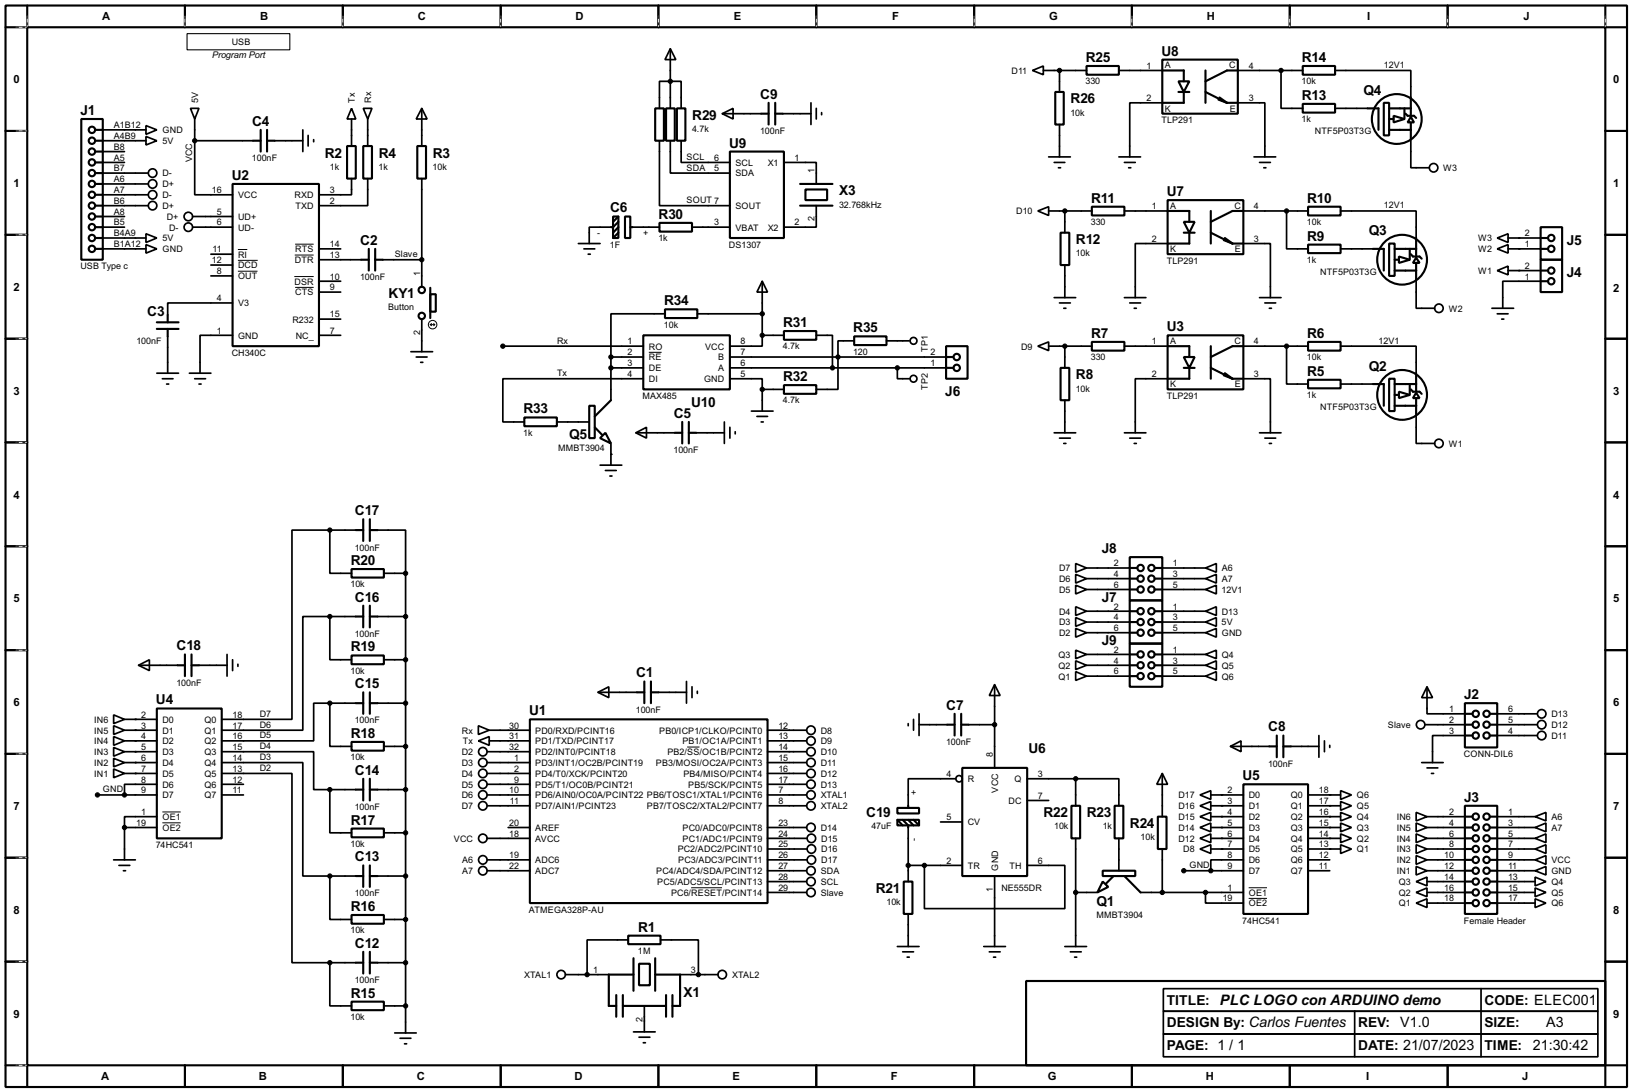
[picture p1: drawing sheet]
<svg xmlns="http://www.w3.org/2000/svg" width="383mm" height="256mm" viewBox="0 0 383 256" stroke-linecap="round" stroke-linejoin="round" font-family="sans-serif">
<defs><g id="words">
<text font-size="3.8" x="363.3" y="241.3">A3</text>
<g font-size="3.6">
<text x="255.1" y="14.5">R25</text>
<text x="272.9" y="13.1">U8</text>
<text x="305.9" y="14.5">R14</text>
<text x="178.7" y="23.2">C9</text>
<text x="305.9" y="23.4">R13</text>
<text x="320.4" y="22.3">Q4</text>
<text x="18.9" y="27">J1</text>
<text x="59.3" y="29.6">C4</text>
<text x="162.7" y="28.2">R29</text>
<text x="251.6" y="24.3">R26</text>
<text x="171.3" y="34.6">U9</text>
<text x="76.3" y="37">R2</text>
<text x="89" y="37">R4</text>
<text x="101.7" y="37">R3</text>
<text x="54.5" y="42.3">U2</text>
<text x="197.2" y="45.9">X3</text>
<text x="256.4" y="47.6">R11</text>
<text x="274.2" y="46.1">U7</text>
<text x="307.2" y="47.6">R10</text>
<text x="143.4" y="49.9">C6</text>
<text x="154.8" y="51.4">R30</text>
<text x="84.7" y="57.5">C2</text>
<text x="252.8" y="57.4">R12</text>
<text x="307.2" y="56.5">R9</text>
<text x="321.7" y="55.3">Q3</text>
<text x="368.2" y="57.5">J5</text>
<text x="368.2" y="65.1">J4</text>
<text x="91.3" y="70.1">KY1</text>
<text x="156.1" y="71.7">R34</text>
<text x="34.6" y="74.1">C3</text>
<text x="184" y="76.8">R31</text>
<text x="274.2" y="77.8">U3</text>
<text x="200.5" y="78.1">R35</text>
<text x="256.4" y="79.4">R7</text>
<text x="307.2" y="79.4">R6</text>
<text x="184" y="89.5">R32</text>
<text x="252.8" y="89.1">R8</text>
<text x="307.2" y="88.2">R5</text>
<text x="321.7" y="87.1">Q2</text>
<text x="162.4" y="95.6">U10</text>
<text x="222.1" y="93.1">J6</text>
<text x="123" y="97.1">R33</text>
<text x="158.3" y="98.2">C5</text>
<text x="133.7" y="103.1">Q5</text>
<text x="83.4" y="121">C17</text>
<text x="258.9" y="129.9">J8</text>
<text x="82.4" y="132.7">R20</text>
<text x="83.4" y="141.3">C16</text>
<text x="258.9" y="141.3">J7</text>
<text x="41.5" y="152.8">C18</text>
<text x="82.4" y="153">R19</text>
<text x="258.9" y="151.5">J9</text>
<text x="83.4" y="161.7">C15</text>
<text x="149.5" y="159.1">C1</text>
<text x="36.7" y="165.5">U4</text>
<text x="222.4" y="166.7">C7</text>
<text x="344" y="164.2">J2</text>
<text x="82.4" y="173.3">R18</text>
<text x="124.3" y="168">U1</text>
<text x="298" y="171.8">C8</text>
<text x="241.7" y="176.9">U6</text>
<text x="83.4" y="182">C14</text>
<text x="292" y="183.3">U5</text>
<text x="203.6" y="192">C19</text>
<text x="245.2" y="192">R22</text>
<text x="255.4" y="192">R23</text>
<text x="344" y="188.3">J3</text>
<text x="82.4" y="193.7">R17</text>
<text x="265.5" y="194.5">R24</text>
<text x="83.4" y="202.3">C13</text>
<text x="205.8" y="209.8">R21</text>
<text x="82.4" y="214">R16</text>
<text x="257.7" y="212.8">Q1</text>
<text x="150" y="218.8">R1</text>
<text x="83.4" y="222.6">C12</text>
<text x="82.4" y="234.3">R15</text>
<text x="160.6" y="234.1">X1</text>
<text x="274.2" y="236">TITLE: PLC LOGO con ARDUINO demo</text>
<text x="348.8" y="236">CODE: ELEC001</text>
<text x="274.2" y="241.3">DESIGN By: Carlos Fuentes</text>
<text x="319.1" y="241.3">REV: V1.0</text>
<text x="348.8" y="241.3">SIZE:</text>
<text x="274.2" y="246.6">PAGE: 1 / 1</text>
<text x="319.1" y="246.6">DATE: 21/07/2023</text>
<text x="348.8" y="246.6">TIME: 21:30:42</text>
</g>
<g font-size="3">
<text x="24" y="4.6">A</text>
<text x="61.1" y="4.6">B</text>
<text x="98.2" y="4.6">C</text>
<text x="135.2" y="4.6">D</text>
<text x="172.4" y="4.6">E</text>
<text x="209.6" y="4.6">F</text>
<text x="246.5" y="4.6">G</text>
<text x="283.6" y="4.6">H</text>
<text x="321.2" y="4.6">I</text>
<text x="358" y="4.6">J</text>
<text x="3.2" y="19.5">0</text>
<text x="379.1" y="19.5">0</text>
<text x="3.2" y="44">1</text>
<text x="379.1" y="44">1</text>
<text x="3.2" y="68.4">2</text>
<text x="379.1" y="68.6">2</text>
<text x="3.2" y="92.7">3</text>
<text x="379.1" y="92.7">3</text>
<text x="3.2" y="117.1">4</text>
<text x="379.1" y="117.1">4</text>
<text x="3.2" y="141.5">5</text>
<text x="379.1" y="141.5">5</text>
<text x="3.2" y="165.9">6</text>
<text x="379.1" y="165.9">6</text>
<text x="3.2" y="190.3">7</text>
<text x="379.1" y="190.3">7</text>
<text x="3.2" y="214.7">8</text>
<text x="379.1" y="214.7">8</text>
<text x="3.2" y="239.1">9</text>
<text x="379.1" y="239.1">9</text>
<text x="23.8" y="253.8">A</text>
<text x="60.8" y="253.8">B</text>
<text x="97.9" y="253.8">C</text>
<text x="135" y="253.8">D</text>
<text x="172.1" y="253.8">E</text>
<text x="209.3" y="253.8">F</text>
<text x="246.2" y="253.8">G</text>
<text x="283.3" y="253.8">H</text>
<text x="321" y="253.8">I</text>
<text x="357.7" y="253.8">J</text>
</g>
<g font-size="2.4">
<text x="54.4" y="10.6">USB</text>
<text x="49.8" y="13.7">Program Port</text>
<text x="237.7" y="17.3">D11</text>
<text x="269.4" y="16.2">1</text>
<text x="273.7" y="16.1">A</text>
<text x="288.8" y="16.1">C</text>
<text x="293.4" y="16.2">4</text>
<text x="325.2" y="15.9">12V1</text>
<text x="255.1" y="19.8">330</text>
<text x="269.4" y="23.7">2</text>
<text x="293.4" y="23.7">3</text>
<text x="305.9" y="19.8">10k</text>
<text x="46.6" y="24.1" transform="rotate(-90 46.6 24.1)">5V</text>
<text x="83.4" y="24.1" transform="rotate(-90 83.4 24.1)">Tx</text>
<text x="87.2" y="24.1" transform="rotate(-90 87.2 24.1)">Rx</text>
<text x="251.5" y="27.2">10k</text>
<text x="272.9" y="28.9">TLP291</text>
<text x="273.7" y="26.2">K</text>
<text x="288.9" y="26.2">E</text>
<text x="305.9" y="28.7">1k</text>
<text x="26.7" y="30.1">A1B12</text>
<text x="26.7" y="32.7">A4B9</text>
<text x="26.7" y="35.2">B8</text>
<text x="38.2" y="33.9">5V</text>
<text x="38.2" y="31.3">GND</text>
<text x="162.6" y="31">4.7k</text>
<text x="178.6" y="31.5">100nF</text>
<text x="308.9" y="31.5">NTF5P03T3G</text>
<text x="26.7" y="37.7">A5</text>
<text x="26.7" y="40.2">B7</text>
<text x="38.2" y="41.5">D-</text>
<text x="45.2" y="38.1" transform="rotate(-90 45.2 38.1)">VCC</text>
<text x="59.2" y="37.8">100nF</text>
<text x="77.5" y="39.9">1k</text>
<text x="89" y="39.9">1k</text>
<text x="101.7" y="39.9">10k</text>
<text x="161.3" y="40.1">SDA</text>
<text x="161.3" y="37.5">SCL</text>
<text x="167.8" y="37.7">6</text>
<text x="167.8" y="40.2">5</text>
<text x="172.8" y="38.9">SCL</text>
<text x="172.8" y="41.5">SDA</text>
<text x="180.4" y="38.9">X1</text>
<text x="186.7" y="37.7">1</text>
<text x="191.4" y="40.6" transform="rotate(-90 191.4 40.6)">1</text>
<text x="339.1" y="40.2">W3</text>
<text x="26.7" y="42.8">A6</text>
<text x="26.7" y="45.4">A7</text>
<text x="26.7" y="47.9">B6</text>
<text x="38.2" y="44">D+</text>
<text x="38.2" y="46.6">D-</text>
<text x="49.8" y="45.4">16</text>
<text x="55.9" y="46.6">VCC</text>
<text x="69.2" y="46.6">RXD</text>
<text x="77.5" y="45.4">3</text>
<text x="77.5" y="47.9">2</text>
<text x="161.3" y="47.7">SOUT 7</text>
<text x="26.7" y="50.4">A8</text>
<text x="26.7" y="52.9">B5</text>
<text x="38.2" y="49.1">D+</text>
<text x="39.2" y="51.6">D+</text>
<text x="51" y="50.4">5</text>
<text x="51" y="52.9">6</text>
<text x="55.9" y="51.6">UD+</text>
<text x="69.4" y="49.1">TXD</text>
<text x="167.8" y="52.9">3</text>
<text x="172.8" y="49.1">SOUT</text>
<text x="186.7" y="52.9">2</text>
<text x="191.4" y="52" transform="rotate(-90 191.4 52)">2</text>
<text x="197.2" y="48.7">32.768kHz</text>
<text x="238.8" y="50.4">D10</text>
<text x="256.3" y="52.9">330</text>
<text x="270.7" y="49.2">1</text>
<text x="274.9" y="49.1">A</text>
<text x="290.1" y="49.1">C</text>
<text x="294.7" y="49.2">4</text>
<text x="307.1" y="52.9">10k</text>
<text x="325.2" y="49">12V1</text>
<text x="26.7" y="55.5">B4A9</text>
<text x="26.7" y="58.1">B1A12</text>
<text x="38.2" y="56.7">5V</text>
<text x="38.2" y="59.3">GND</text>
<text x="39.7" y="54.2">D-</text>
<text x="50" y="59.3">11</text>
<text x="55.9" y="54.2">UD-</text>
<text x="69.4" y="59.3">RTS</text>
<text x="77.5" y="58.1">14</text>
<text x="140.3" y="55.4">-</text>
<text x="143.3" y="58.2">1F</text>
<text x="151.2" y="55.4">+</text>
<text x="154.7" y="56.7">1k</text>
<text x="171.3" y="58.2">DS1307</text>
<text x="172.8" y="54.2">VBAT</text>
<text x="180.4" y="54.2">X2</text>
<text x="270.7" y="56.8">2</text>
<text x="274.9" y="59.3">K</text>
<text x="290.2" y="59.3">E</text>
<text x="294.7" y="56.8">3</text>
<text x="347.3" y="59.3">W2</text>
<text x="347.3" y="56.7">W3</text>
<text x="358.3" y="58.1">1</text>
<text x="358.3" y="55.5">2</text>
<text x="18.9" y="63.3">USB Type c</text>
<text x="49.8" y="61.9">12</text>
<text x="51" y="64.4">8</text>
<text x="55.9" y="63.1">DCD</text>
<text x="55.9" y="65.6">OUT</text>
<text x="55.9" y="60.5">RI</text>
<text x="69.3" y="61.8">DTR</text>
<text x="77.5" y="65.6">10</text>
<text x="77.5" y="60.6">13</text>
<text x="84.6" y="65.8">100nF</text>
<text x="92.8" y="60.4">Slave</text>
<text x="98.7" y="64.8" transform="rotate(-90 98.7 64.8)">1</text>
<text x="252.8" y="60.2">10k</text>
<text x="274.1" y="62">TLP291</text>
<text x="307.1" y="61.7">1k</text>
<text x="310.2" y="64.5">NTF5P03T3G</text>
<text x="347.3" y="64.3">W1</text>
<text x="358.3" y="65.6">1</text>
<text x="358.3" y="63.1">2</text>
<text x="51" y="70.8">4</text>
<text x="55.9" y="72">V3</text>
<text x="69.2" y="66.9">DSR</text>
<text x="69.4" y="69.4">CTS</text>
<text x="77.5" y="68.2">9</text>
<text x="68.7" y="75.8">R232</text>
<text x="77.5" y="74.6">15</text>
<text x="91.2" y="72.9">Button</text>
<text x="156" y="76.9">10k</text>
<text x="340.4" y="73.2">W2</text>
<text x="32.1" y="80.8">100nF</text>
<text x="51" y="78.3">1</text>
<text x="54.4" y="83.6">CH340C</text>
<text x="55.9" y="79.6">GND</text>
<text x="69.5" y="79.6">NC_</text>
<text x="77.5" y="78.3">7</text>
<text x="98.7" y="78.7" transform="rotate(-90 98.7 78.7)">2</text>
<text x="130.9" y="80.7">Rx</text>
<text x="147.5" y="80.9">1</text>
<text x="147.5" y="83.5">2</text>
<text x="152.5" y="82.1">RO</text>
<text x="165.7" y="82.1">VCC</text>
<text x="174" y="83.5">7</text>
<text x="174" y="80.9">8</text>
<text x="184" y="82.1">4.7k</text>
<text x="200.5" y="83.3">120</text>
<text x="218" y="82.7" transform="rotate(-90 218 82.7)">TP1</text>
<text x="218.6" y="83.5">2</text>
<text x="239.9" y="82.1">D9</text>
<text x="270.7" y="80.9">1</text>
<text x="274.9" y="80.8">A</text>
<text x="290.1" y="80.8">C</text>
<text x="294.7" y="80.9">4</text>
<text x="323.9" y="80.7">12V1</text>
<text x="130.9" y="88.4">Tx</text>
<text x="147.5" y="86">3</text>
<text x="147.5" y="88.5">4</text>
<text x="152.5" y="87.2">DE</text>
<text x="152.5" y="89.8">DI</text>
<text x="152.5" y="84.7">RE</text>
<text x="165.4" y="89.8">GND</text>
<text x="168.8" y="87.2">A</text>
<text x="168.8" y="84.7">B</text>
<text x="174" y="86">6</text>
<text x="174" y="88.5">5</text>
<text x="218.6" y="86">1</text>
<text x="256.3" y="84.6">330</text>
<text x="270.7" y="88.5">2</text>
<text x="294.7" y="88.5">3</text>
<text x="307.1" y="84.6">10k</text>
<text x="150.9" y="93.7">MAX485</text>
<text x="184" y="94.8">4.7k</text>
<text x="218" y="91.6" transform="rotate(-90 218 91.6)">TP2</text>
<text x="252.8" y="92">10k</text>
<text x="274.1" y="93.7">TLP291</text>
<text x="274.9" y="91">K</text>
<text x="290.2" y="91">E</text>
<text x="307.1" y="93.5">1k</text>
<text x="310.2" y="96.3">NTF5P03T3G</text>
<text x="123" y="102.4">1k</text>
<text x="131.1" y="105.9">MMBT3904</text>
<text x="158.3" y="106.4">100nF</text>
<text x="340.4" y="105">W1</text>
<text x="83.4" y="129.3">100nF</text>
<text x="82.4" y="137.9">10k</text>
<text x="248.8" y="134.2">D7</text>
<text x="248.8" y="136.7">D6</text>
<text x="261.8" y="133">2</text>
<text x="261.8" y="135.5">4</text>
<text x="275.6" y="133">1</text>
<text x="275.6" y="135.5">3</text>
<text x="287.1" y="136.7">A7</text>
<text x="287.1" y="134.2">A6</text>
<text x="248.8" y="139.3">D5</text>
<text x="261.8" y="143.2">2</text>
<text x="261.8" y="138.1">6</text>
<text x="275.6" y="143.2">1</text>
<text x="275.6" y="138.1">5</text>
<text x="287.1" y="139.3">12V1</text>
<text x="83.4" y="149.6">100nF</text>
<text x="248.8" y="144.4">D4</text>
<text x="248.8" y="146.9">D3</text>
<text x="248.8" y="149.4">D2</text>
<text x="261.8" y="145.7">4</text>
<text x="261.8" y="148.2">6</text>
<text x="275.6" y="145.7">3</text>
<text x="275.6" y="148.2">5</text>
<text x="287.1" y="146.9">5V</text>
<text x="287.1" y="149.4">GND</text>
<text x="287.1" y="144.4">D13</text>
<text x="248.7" y="154.5">Q3</text>
<text x="261.8" y="153.3">2</text>
<text x="261.8" y="155.9">4</text>
<text x="275.6" y="153.3">1</text>
<text x="275.6" y="155.9">3</text>
<text x="287.1" y="154.5">Q4</text>
<text x="41.5" y="161.1">100nF</text>
<text x="82.4" y="158.3">10k</text>
<text x="248.7" y="157.1">Q2</text>
<text x="248.7" y="159.6">Q1</text>
<text x="261.8" y="158.4">6</text>
<text x="275.6" y="158.4">5</text>
<text x="287.1" y="159.6">Q6</text>
<text x="287.1" y="157.1">Q5</text>
<text x="149.4" y="167.4">100nF</text>
<text x="340.5" y="167.3">1</text>
<text x="354.4" y="167.3">6</text>
<text x="22.1" y="169.8">IN6</text>
<text x="22.1" y="172.3">IN5</text>
<text x="33.2" y="168.6">2</text>
<text x="33.2" y="171.1">3</text>
<text x="33.2" y="173.6">4</text>
<text x="38.2" y="169.8">D0</text>
<text x="38.2" y="172.3">D1</text>
<text x="48" y="169.8">Q0</text>
<text x="48" y="172.3">Q1</text>
<text x="54.7" y="168.6">18</text>
<text x="54.7" y="171.1">17</text>
<text x="54.7" y="173.6">16</text>
<text x="61" y="173.4">D5</text>
<text x="61" y="170.9">D6</text>
<text x="61" y="168.4">D7</text>
<text x="83.4" y="169.9">100nF</text>
<text x="108.5" y="172.3">Rx</text>
<text x="119.7" y="173.6">31</text>
<text x="119.7" y="171.1">30</text>
<text x="125.8" y="172.3">PD0/RXD/PCINT16</text>
<text x="154.9" y="172.3">PB0/ICP1/CLKO/PCINT0</text>
<text x="182.9" y="171.1">12</text>
<text x="182.9" y="173.6">13</text>
<text x="192.8" y="172.3">D8</text>
<text x="326.1" y="171">Slave</text>
<text x="340.5" y="169.8">2</text>
<text x="340.5" y="172.4">3</text>
<text x="354.4" y="169.8">5</text>
<text x="354.4" y="172.4">4</text>
<text x="364.5" y="168.5">D13</text>
<text x="364.5" y="171">D12</text>
<text x="364.5" y="173.6">D11</text>
<text x="22.1" y="174.8">IN4</text>
<text x="22.1" y="177.4">IN3</text>
<text x="22.1" y="179.9">IN2</text>
<text x="33.2" y="176.2">5</text>
<text x="33.2" y="178.7">6</text>
<text x="38.2" y="174.8">D2</text>
<text x="38.2" y="177.4">D3</text>
<text x="38.2" y="179.9">D4</text>
<text x="48" y="174.8">Q2</text>
<text x="48" y="177.4">Q3</text>
<text x="48" y="179.9">Q4</text>
<text x="54.7" y="176.2">15</text>
<text x="54.7" y="178.7">14</text>
<text x="61" y="176">D4</text>
<text x="61" y="178.5">D3</text>
<text x="82.4" y="178.6">10k</text>
<text x="108.5" y="177.4">D2</text>
<text x="108.5" y="179.9">D3</text>
<text x="108.7" y="174.8">Tx</text>
<text x="119.7" y="176.2">32</text>
<text x="120.8" y="178.7">1</text>
<text x="125.8" y="179.9">PD3/INT1/OC2B/PCINT19</text>
<text x="125.8" y="177.4">PD2/INT0/PCINT18</text>
<text x="125.8" y="174.8">PD1/TXD/PCINT17</text>
<text x="154.1" y="179.9">PB3/MOSI/OC2A/PCINT3</text>
<text x="156.8" y="177.4">PB2/SS/OC1B/PCINT2</text>
<text x="160.3" y="174.8">PB1/OC1A/PCINT1</text>
<text x="182.9" y="178.7">15</text>
<text x="182.9" y="176.2">14</text>
<text x="192.8" y="174.8">D9</text>
<text x="192.8" y="177.4">D10</text>
<text x="192.8" y="179.9">D11</text>
<text x="222.3" y="175">100nF</text>
<text x="233.3" y="177.8" transform="rotate(-90 233.3 177.8)">8</text>
<text x="344" y="177.8">CONN-DIL6</text>
<text x="22.1" y="182.5">IN1</text>
<text x="33.2" y="181.3">7</text>
<text x="33.2" y="183.8">8</text>
<text x="38.2" y="182.5">D5</text>
<text x="38.2" y="185">D6</text>
<text x="48" y="182.5">Q5</text>
<text x="48" y="185">Q6</text>
<text x="54.7" y="181.3">13</text>
<text x="54.7" y="183.8">12</text>
<text x="61" y="181.1">D2</text>
<text x="108.5" y="182.5">D4</text>
<text x="108.5" y="185">D5</text>
<text x="120.8" y="183.8">9</text>
<text x="120.8" y="181.3">2</text>
<text x="125.8" y="185">PD5/T1/OC0B/PCINT21</text>
<text x="125.8" y="182.5">PD4/T0/XCK/PCINT20</text>
<text x="160.6" y="182.5">PB4/MISO/PCINT4</text>
<text x="161.7" y="185">PB5/SCK/PCINT5</text>
<text x="182.9" y="181.3">16</text>
<text x="182.9" y="183.8">17</text>
<text x="192.8" y="182.5">D12</text>
<text x="192.8" y="185">D13</text>
<text x="222.4" y="182.5">4</text>
<text x="227.4" y="183.7">R</text>
<text x="238.4" y="183.7">Q</text>
<text x="243.9" y="182.5">3</text>
<text x="298" y="180.1">100nF</text>
<text x="24.2" y="186.1">GND</text>
<text x="33.2" y="186.3">9</text>
<text x="33.2" y="191.4">1</text>
<text x="38.2" y="187.5">D7</text>
<text x="48" y="187.5">Q7</text>
<text x="54.7" y="186.3">11</text>
<text x="83.4" y="190.3">100nF</text>
<text x="108.5" y="187.5">D6</text>
<text x="108.5" y="190.1">D7</text>
<text x="119.7" y="186.3">10</text>
<text x="119.8" y="188.9">11</text>
<text x="125.8" y="187.5">PD6/AIN0/OC0A/PCINT22 PB6/TOSC1/XTAL1/PCINT6</text>
<text x="125.8" y="190.1">PD7/AIN1/PCINT23</text>
<text x="152" y="190.1">PB7/TOSC2/XTAL2/PCINT7</text>
<text x="182.9" y="188.9">8</text>
<text x="182.9" y="186.3">7</text>
<text x="192.8" y="187.5">XTAL1</text>
<text x="192.8" y="190.1">XTAL2</text>
<text x="215.4" y="186.7" transform="rotate(-90 215.4 186.7)">+</text>
<text x="234.5" y="186.2" transform="rotate(-90 234.5 186.2)">VCC</text>
<text x="237" y="188.8">DC</text>
<text x="243.9" y="187.6">7</text>
<text x="276.9" y="187.5">D17</text>
<text x="276.9" y="190.1">D16</text>
<text x="288.5" y="186.3">2</text>
<text x="288.5" y="188.9">3</text>
<text x="288.5" y="191.4">4</text>
<text x="293.4" y="187.5">D0</text>
<text x="293.4" y="190.1">D1</text>
<text x="303.3" y="187.5">Q0</text>
<text x="303.3" y="190.1">Q1</text>
<text x="309.9" y="186.3">18</text>
<text x="309.9" y="188.9">17</text>
<text x="309.9" y="191.4">16</text>
<text x="318.8" y="187.5">Q6</text>
<text x="318.8" y="190.1">Q5</text>
<text x="340.5" y="191.4">2</text>
<text x="354.4" y="191.4">1</text>
<text x="32" y="194">19</text>
<text x="38.2" y="192.6">OE1</text>
<text x="38.2" y="195.2">OE2</text>
<text x="106.6" y="197.7">VCC</text>
<text x="119.7" y="196.5">18</text>
<text x="119.7" y="194">20</text>
<text x="125.8" y="197.7">AVCC</text>
<text x="125.8" y="195.2">AREF</text>
<text x="160.4" y="197.7">PC1/ADC1/PCINT9</text>
<text x="160.4" y="195.2">PC0/ADC0/PCINT8</text>
<text x="182.9" y="196.5">24</text>
<text x="182.9" y="194">23</text>
<text x="192.8" y="195.2">D14</text>
<text x="193" y="197.7">D15</text>
<text x="204.8" y="194.8">47uF</text>
<text x="215.4" y="197.6" transform="rotate(-90 215.4 197.6)">-</text>
<text x="222.4" y="192.7">5</text>
<text x="227.4" y="193.9">CV</text>
<text x="247.7" y="194.8">10k</text>
<text x="259.1" y="194.8">1k</text>
<text x="268" y="197.4">10k</text>
<text x="276.9" y="192.6">D15</text>
<text x="276.9" y="195.2">D14</text>
<text x="276.9" y="197.7">D12</text>
<text x="288.5" y="194">5</text>
<text x="288.5" y="196.5">6</text>
<text x="293.4" y="192.6">D2</text>
<text x="293.4" y="195.2">D3</text>
<text x="293.4" y="197.7">D4</text>
<text x="303.3" y="192.6">Q2</text>
<text x="303.3" y="195.2">Q3</text>
<text x="303.3" y="197.7">Q4</text>
<text x="309.9" y="194">15</text>
<text x="309.9" y="196.5">14</text>
<text x="318.8" y="192.6">Q4</text>
<text x="318.8" y="195.2">Q3</text>
<text x="318.8" y="197.7">Q2</text>
<text x="328.2" y="192.6">IN6</text>
<text x="328.2" y="195.2">IN5</text>
<text x="328.2" y="197.7">IN4</text>
<text x="340.5" y="194">4</text>
<text x="340.5" y="196.5">6</text>
<text x="354.4" y="194">3</text>
<text x="354.4" y="196.5">5</text>
<text x="364.5" y="195.2">A7</text>
<text x="364.5" y="192.6">A6</text>
<text x="36.6" y="199.2">74HC541</text>
<text x="82.4" y="198.9">10k</text>
<text x="108.6" y="202.8">A6</text>
<text x="119.7" y="201.6">19</text>
<text x="125.8" y="202.8">ADC6</text>
<text x="159.2" y="200.2">PC2/ADC2/PCINT10</text>
<text x="159.4" y="202.8">PC3/ADC3/PCINT11</text>
<text x="182.9" y="201.6">26</text>
<text x="182.9" y="199">25</text>
<text x="193" y="200.2">D16</text>
<text x="193" y="202.8">D17</text>
<text x="222.4" y="202.8">2</text>
<text x="243.9" y="202.8">6</text>
<text x="278" y="200.2">D8</text>
<text x="279.5" y="203.9">GND</text>
<text x="288.5" y="199">7</text>
<text x="288.5" y="201.6">8</text>
<text x="293.4" y="200.2">D5</text>
<text x="293.4" y="202.8">D6</text>
<text x="303.3" y="200.2">Q5</text>
<text x="303.3" y="202.8">Q6</text>
<text x="309.9" y="199">13</text>
<text x="309.9" y="201.6">12</text>
<text x="318.8" y="200.2">Q1</text>
<text x="328.2" y="200.2">IN3</text>
<text x="328.2" y="202.8">IN2</text>
<text x="339.4" y="201.6">10</text>
<text x="340.5" y="199">8</text>
<text x="354.4" y="199">7</text>
<text x="354.4" y="201.6">9</text>
<text x="364.5" y="202.8">VCC</text>
<text x="108.6" y="205.3">A7</text>
<text x="119.7" y="204.1">22</text>
<text x="125.8" y="205.3">ADC7</text>
<text x="154.2" y="205.3">PC4/ADC4/SDA/PCINT12</text>
<text x="154.4" y="207.9">PC5/ADC5/SCL/PCINT13</text>
<text x="182.9" y="209.2">29</text>
<text x="182.9" y="206.7">28</text>
<text x="182.9" y="204.1">27</text>
<text x="192.8" y="207.9">SCL</text>
<text x="192.8" y="205.3">SDA</text>
<text x="227.4" y="204.1">TR</text>
<text x="233.3" y="209.5" transform="rotate(-90 233.3 209.5)">1</text>
<text x="234.5" y="204.5" transform="rotate(-90 234.5 204.5)">GND</text>
<text x="235.3" y="209.3">NE555DR</text>
<text x="237.2" y="204.1">TH</text>
<text x="288.5" y="204.1">9</text>
<text x="288.5" y="209.2">1</text>
<text x="293.4" y="205.3">D7</text>
<text x="303.3" y="205.3">Q7</text>
<text x="309.9" y="204.1">11</text>
<text x="328.2" y="205.3">IN1</text>
<text x="328.7" y="207.9">Q3</text>
<text x="339.4" y="204.1">12</text>
<text x="339.4" y="206.7">14</text>
<text x="339.4" y="209.2">16</text>
<text x="354.4" y="204.1">11</text>
<text x="354.4" y="206.7">13</text>
<text x="354.4" y="209.2">15</text>
<text x="364.5" y="205.3">GND</text>
<text x="364.5" y="207.9">Q4</text>
<text x="83.4" y="210.6">100nF</text>
<text x="124.3" y="214.4">ATMEGA328P-AU</text>
<text x="157.7" y="210.4">PC6/RESET/PCINT14</text>
<text x="192.8" y="210.4">Slave</text>
<text x="208.3" y="212.6">10k</text>
<text x="257.6" y="215.7">MMBT3904</text>
<text x="287.3" y="211.7">19</text>
<text x="293.4" y="210.4">OE1</text>
<text x="293.4" y="212.9">OE2</text>
<text x="328.7" y="212.9">Q1</text>
<text x="328.7" y="210.4">Q2</text>
<text x="339.4" y="211.7">18</text>
<text x="354.4" y="211.7">17</text>
<text x="364.5" y="212.9">Q6</text>
<text x="364.5" y="210.4">Q5</text>
<text x="82.4" y="219.2">10k</text>
<text x="291.9" y="216.9">74HC541</text>
<text x="344" y="216.9">Female Header</text>
<text x="149.9" y="224.1">1M</text>
<text x="83.4" y="230.9">100nF</text>
<text x="123.2" y="229.7">XTAL1</text>
<text x="139.4" y="228.5">1</text>
<text x="162.4" y="228.5">3</text>
<text x="172" y="229.7">XTAL2</text>
<text x="82.4" y="239.5">10k</text>
<text x="151" y="240" transform="rotate(-90 151 240)">2</text>
</g>
</g></defs>
<g fill="none" stroke="#000" stroke-width=".5">
<path d="M1.3 1.3h381v254h-381zM6.4 6.4h370.8v243.8h-370.8zM6.4 1.3v5.1h-5.1M43.5 1.3v5.1M80.6 1.3v5.1M117.7 1.3v5.1M154.7 1.3v5.1M191.8 1.3v5.1M228.9 1.3v5.1M255.3 15.5h7.6v2.1h-7.6zM266 1.3v5.1M273.1 14h17.8v12.7h-17.8z"/>
<path d="M273.1 16.6h5.1v2.5M276.9 19.1h2.6l-1.3 2.5zM283.3 16.6v7.6M290.9 16.6h-2.6l-5 2.5M303.1 1.3v5.1M306.1 15.5h7.6v2.1h-7.6zM340.2 1.3v5.1M377.2 1.3v5.1h5.1M1.3 30.8h5.1M19.1 28h5.1v33h-5.1zM22.4 30.5h1.8M22.4 33.1h1.8"/>
<path d="M22.4 35.6h1.8M22.4 38.2h1.8M59.5 33.1h1.8M61.3 30.5v5.1M62.8 33.1h1.8M62.8 30.5v5.1M81.6 34.3h2v7.7h-2zM85.4 34.3h2v7.7h-2zM98.1 34.3h2v7.7h-2zM154 25.5h2v7.6h-2zM156.5 25.5h2.1v7.6h-2.1zM159.1 25.5h2v7.6h-2z"/>
<path d="M171.5 35.6h12.7v20.3h-12.7zM178.9 26.7h1.7M180.6 24.2v5.1M182.2 24.2v5.1M182.2 26.7h1.8M248 21.6h2v7.7h-2zM276.9 21.6h2.6M278.2 21.6v2.6h-5.1M283.3 21.6l5 2.6M286.3 23.4l2 .8M286.6 22.9l1.7 1.3M288.3 24.2h2.6"/>
<path d="M306.1 24.4h7.6v2.1h-7.6zM321.4 25.5h2.5v5M325.2 24.2h1.2v7.6h-1.2zM326.4 30.5h5.1M326.4 25.5h5.1M326.4 28h1.1M327.5 27.2l2.5 .8-2.5 .8zM330 25.5v2.5M330.3 26.7l.5 .5h1.5l.5 .5M331.5 27.5l.8 1.3h-1.5zM331.5 22.9v4.3M331.5 28.8v4"/>
<path d="M377.2 30.8h5.1M1.3 55.2h5.1M22.4 40.7h1.8M22.4 43.2h1.8M22.4 45.8h1.8M22.4 48.3h1.8M22.4 50.9h1.8M22.4 53.4h1.8M22.4 55.9h1.8M22.4 58.5h1.8M54.7 43.2h20.3v38.1h-20.3zM86.7 58.5v5.1"/>
<path d="M88.2 58.5v5.1M144.1 50.9h1.2v5h-1.2zM145.3 52.1l-1.2 1.3h-.5M145.3 54.7l-1.2 1.2M145.3 53.4l-1.2 1.3M145.3 50.9l-1.2 1.2M146.9 50.9h1.2v5h-1.2zM148.1 53.4h.5M155 52.4h7.6v2h-7.6zM188 43.2h7.6M188 48.3h7.6M189.3 44.5h5.1v2.5h-5.1z"/>
<path d="M249.2 54.7h2.1v7.6h-2.1zM256.6 48.6h7.6v2h-7.6zM274.4 47h17.8v12.7h-17.8zM274.4 49.6h5.1v2.5M278.2 52.1h2.5l-1.2 2.6zM278.2 54.7h2.5M279.5 54.7v2.5h-5.1M284.5 49.6v7.6M284.5 54.7l5.1 2.5M287.6 56.4l2 .8M287.8 55.9l1.8 1.3M289.6 57.2h2.6"/>
<path d="M292.2 49.6h-2.6l-5.1 2.5M307.4 57.5h7.6v2h-7.6zM307.4 48.6h7.6v2h-7.6zM322.6 58.5h2.6v5.1M326.4 57.2h1.3v7.6h-1.3zM327.7 58.5h5.1M331.3 58.5v2.5M331.5 59.7l.5 .6h1.6l.5 .5M332.8 55.9v4.4M362 53.4h5.1v7.6h-5.1zM362 55.9h1.8M362 58.5h1.8"/>
<path d="M377.2 55.2h5.1M1.3 79.6h5.1M36.9 75.7h5.1M36.9 77.3h5.1M39.4 74v1.7M39.4 77.3v1.7M84.9 61h1.8M88.2 61h1.8M101.1 69.1h1.3v4.1h-1.3zM101.1 67.6v7.1M151.2 78.8h20.3v12.7h-20.3zM156.3 72.7h7.6v2h-7.6z"/>
<path d="M184.2 77.8h7.6v2h-7.6zM200.7 79h7.6v2.1h-7.6zM274.4 78.8h17.8v12.7h-17.8zM327.7 61h1M327.7 63.6h5.1M328.7 60.3l2.6 .7-2.6 .8zM332.8 60.5l.8 1.3h-1.6zM332.8 61.8v4M362 61h5.1v7.6h-5.1zM362 66.1h1.8M362 63.6h1.8M377.2 79.6h5.1"/>
<path d="M123.2 98.1h7.7v2h-7.7zM138.5 95.3h1.3v7.6h-1.3zM143.6 94l-3.8 3.8M160.3 99.1v5.1M161.9 99.1v5.1M184.2 90.5h7.6v2h-7.6zM222.3 81.3h5.1v7.7h-5.1zM222.3 86.4h1.8M222.3 83.9h1.8M249.2 86.4h2.1v7.6h-2.1zM256.6 80.3h7.6v2.1h-7.6zM274.4 81.3h5.1v2.6"/>
<path d="M278.2 83.9h2.5l-1.2 2.5zM278.2 86.4h2.5M279.5 86.4v2.6h-5.1M284.5 81.3v7.7M284.5 86.4l5.1 2.6M287.6 88.2l2 .8M287.8 87.7l1.8 1.3M289.6 89h2.6M292.2 81.3h-2.6l-5.1 2.6M307.4 89.2h7.6v2h-7.6zM307.4 80.3h7.6v2.1h-7.6zM322.6 90.2h2.6v5.1"/>
<path d="M326.4 89h1.3v7.6h-1.3zM327.7 90.2h5.1M327.7 95.3h5.1M327.7 92.8h1M328.7 92l2.6 .8-2.6 .7zM331.3 90.2v2.6M331.5 91.5l.5 .5h1.6l.5 .5M332.8 92.3l.8 1.2h-1.6zM332.8 87.7v4.3M332.8 93.5v4.1M1.3 103.9h5.1M139.8 100.4l1.7 1.8"/>
<path d="M141 102.9l1.3-1.2 1.3 2.5zM158.6 101.7h1.7M161.9 101.7h1.7M377.2 103.9h5.1M1.3 128.3h5.1M82.6 133.7h7.6v2h-7.6zM83.6 124.5h1.8M85.4 122v5.1M86.9 122v5.1M86.9 124.5h1.8M265.5 130.9h7.6v10.1h-7.6zM265.5 133.4h1.8"/>
<path d="M265.5 135.9h1.8M265.5 138.5h1.8M271.3 133.4h1.8M271.3 135.9h1.8M271.3 138.5h1.8M377.2 128.3h5.1M1.3 152.7h5.1M41.7 156.3h1.8M43.5 153.7v5.1M45 153.7v5.1M45 156.3h1.8M82.6 154h7.6v2h-7.6z"/>
<path d="M83.6 144.8h1.8M85.4 142.3v5.1M86.9 142.3v5.1M86.9 144.8h1.8M265.5 141h7.6v10.2h-7.6zM265.5 151.2h7.6v10.1h-7.6zM265.5 156.3h1.8M265.5 143.6h1.8M265.5 146.1h1.8M265.5 148.6h1.8M265.5 153.7h1.8M265.5 158.8h1.8"/>
<path d="M271.3 156.3h1.8M271.3 143.6h1.8M271.3 146.1h1.8M271.3 148.6h1.8M271.3 153.7h1.8M271.3 158.8h1.8M377.2 152.7h5.1M1.3 177.1h5.1M36.9 166.4h15.2v30.5h-15.2zM82.6 174.3h7.6v2h-7.6zM83.6 165.2h1.8M85.4 162.6v5.1"/>
<path d="M86.9 162.6v5.1M86.9 165.2h1.8M124.5 169h55.9v43.1h-55.9zM149.7 162.6h1.7M151.4 160.1v5.1M153 160.1v5.1M153 162.6h1.7M222.6 170.2h1.7M224.3 167.7v5.1M225.9 170.2h1.7M225.9 167.7v5.1M298.3 175.3h1.7"/>
<path d="M300 172.8v5.1M301.6 172.8v5.1M301.6 175.3h1.7M344.2 165.2h7.6v10.4h-7.6zM344.2 167.7h1.8M344.2 170.2h1.8M344.2 172.8h1.8M350.1 167.7h1.7M350.1 170.2h1.7M350.1 172.8h1.7M377.2 177.1h5.1M82.6 194.6h7.6v2.1h-7.6z"/>
<path d="M83.6 185.5h1.8M85.4 182.9v5.1M86.9 182.9v5.1M86.9 185.5h1.8M210.9 189.8h5.1v1.3h-5.1zM210.9 192.6h5.1v1.3h-5.1zM210.9 192.6l1.2 1.3M212.1 192.6l1.3 1.3v.5M213.4 189.3v.5M213.4 192.6l1.3 1.3M214.7 192.6l1.3 1.3M226.1 180.4h15.3v25.4h-15.3z"/>
<path d="M251.8 189.3h2v7.6h-2zM261.9 189.3h2.1v7.6h-2.1zM272.1 191.8h2v7.6h-2zM292.2 184.2h15.2v30.5h-15.2zM344.2 189.3h7.6v25.4h-7.6zM344.2 191.8h1.8M344.2 194.4h1.8M344.2 196.9h1.8M344.2 199.4h1.8M350.1 191.8h1.7M350.1 194.4h1.7M350.1 196.9h1.7"/>
<path d="M350.1 199.4h1.7M1.3 201.5h5.1M82.6 214.9h7.6v2.1h-7.6zM83.6 205.8h1.8M85.4 203.3v5M86.9 203.3v5M86.9 205.8h1.8M147.6 219.8h7.6v2h-7.6zM212.4 207.1h2v7.6h-2zM259.1 207.1l1.3 1.2-2.5 1.3zM259.1 204.5h7.7v1.3h-7.7zM261.7 205.8l-1.8 1.8"/>
<path d="M264.2 205.8l3.8 3.8M344.2 202h1.8M344.2 204.5h1.8M344.2 207.1h1.8M344.2 209.6h1.8M344.2 212.1h1.8M350.1 202h1.7M350.1 204.5h1.7M350.1 207.1h1.7M350.1 209.6h1.7M350.1 212.1h1.7M377.2 201.5h5.1"/>
<path d="M1.3 225.9h5.1M82.6 235.3h7.6v2h-7.6zM83.6 226.1h1.8M85.4 223.6v5.1M86.9 223.6v5.1M86.9 226.1h1.8M144.8 233.7v5.1M146.4 233.7v5.1M146.4 236.3h10.1M148.9 225.1v7.6M148.9 228.9h-5.8v7.4h1.7M150.2 226.4h2.5v5h-2.5z"/>
<path d="M154 225.1v7.6M154 228.9h5.8v7.4h-1.8M156.5 233.7v5.1M158 233.7v5.1M241.1 230.4h136.1v19.8h-136.1zM377.2 225.9h5.1M1.3 250.2h5.1v5.1M43.5 250.2v5.1M80.6 250.2v5.1M117.7 250.2v5.1M154.7 250.2v5.1M191.8 250.2v5.1"/>
<path d="M228.9 250.2v5.1M266 250.2v5.1M303.1 250.2v5.1M340.2 250.2v5.1M382.3 250.2h-5.1v5.1"/>
<circle cx="21.6" cy="33.1" r=".75"/>
<circle cx="21.6" cy="30.5" r=".75"/>
<circle cx="21.6" cy="38.2" r=".75"/>
<circle cx="21.6" cy="35.6" r=".75"/>
<circle cx="328.2" cy="28" r="5.9"/>
<circle cx="21.6" cy="53.4" r=".75"/>
<circle cx="21.6" cy="55.9" r=".75"/>
<circle cx="21.6" cy="58.5" r=".75"/>
<circle cx="21.6" cy="50.9" r=".75"/>
<circle cx="21.6" cy="40.7" r=".75"/>
<circle cx="21.6" cy="43.2" r=".75"/>
<circle cx="21.6" cy="45.8" r=".75"/>
<circle cx="21.6" cy="48.3" r=".75"/>
<circle cx="364.5" cy="55.9" r=".75"/>
<circle cx="364.5" cy="58.5" r=".75"/>
<circle cx="99.1" cy="68.1" r=".75"/>
<circle cx="99.1" cy="74.2" r=".75"/>
<circle cx="329.4" cy="61" r="5.9"/>
<circle cx="364.5" cy="63.6" r=".75"/>
<circle cx="364.5" cy="66.1" r=".75"/>
<circle cx="224.8" cy="86.4" r=".75"/>
<circle cx="224.8" cy="83.9" r=".75"/>
<circle cx="329.4" cy="92.8" r="5.9"/>
<circle cx="268" cy="133.4" r=".75"/>
<circle cx="268" cy="135.9" r=".75"/>
<circle cx="268" cy="138.5" r=".75"/>
<circle cx="270.5" cy="135.9" r=".75"/>
<circle cx="270.5" cy="133.4" r=".75"/>
<circle cx="270.5" cy="138.5" r=".75"/>
<circle cx="268" cy="143.6" r=".75"/>
<circle cx="268" cy="153.7" r=".75"/>
<circle cx="268" cy="158.8" r=".75"/>
<circle cx="268" cy="146.1" r=".75"/>
<circle cx="268" cy="156.3" r=".75"/>
<circle cx="268" cy="148.6" r=".75"/>
<circle cx="270.5" cy="153.7" r=".75"/>
<circle cx="270.5" cy="143.6" r=".75"/>
<circle cx="270.5" cy="146.1" r=".75"/>
<circle cx="270.5" cy="156.3" r=".75"/>
<circle cx="270.5" cy="148.6" r=".75"/>
<circle cx="270.5" cy="158.8" r=".75"/>
<circle cx="346.7" cy="170.2" r=".75"/>
<circle cx="346.7" cy="172.8" r=".75"/>
<circle cx="346.7" cy="167.7" r=".75"/>
<circle cx="349.3" cy="167.7" r=".75"/>
<circle cx="349.3" cy="170.2" r=".75"/>
<circle cx="349.3" cy="172.8" r=".75"/>
<circle cx="346.7" cy="196.9" r=".75"/>
<circle cx="346.7" cy="194.4" r=".75"/>
<circle cx="346.7" cy="199.4" r=".75"/>
<circle cx="346.7" cy="191.8" r=".75"/>
<circle cx="349.3" cy="199.4" r=".75"/>
<circle cx="349.3" cy="191.8" r=".75"/>
<circle cx="349.3" cy="196.9" r=".75"/>
<circle cx="349.3" cy="194.4" r=".75"/>
<circle cx="346.7" cy="212.1" r=".75"/>
<circle cx="346.7" cy="202" r=".75"/>
<circle cx="346.7" cy="207.1" r=".75"/>
<circle cx="346.7" cy="209.6" r=".75"/>
<circle cx="346.7" cy="204.5" r=".75"/>
<circle cx="349.3" cy="202" r=".75"/>
<circle cx="349.3" cy="207.1" r=".75"/>
<circle cx="349.3" cy="204.5" r=".75"/>
<circle cx="349.3" cy="209.6" r=".75"/>
<circle cx="349.3" cy="212.1" r=".75"/>
</g>
<g fill="none" stroke="#000" stroke-width=".45">
<path d="M43.5 1.3v5.1M80.6 1.3v5.1M117.7 1.3v5.1M154.7 1.3v5.1M191.8 1.3v5.1M228.9 1.3v5.1M266 1.3v5.1M303.1 1.3v5.1M340.2 1.3v5.1M1.3 30.8h5.1M377.2 30.8h5.1M1.3 55.2h5.1"/>
<path d="M377.2 55.2h5.1M1.3 79.6h5.1M377.2 79.6h5.1M1.3 103.9h5.1M377.2 103.9h5.1M1.3 128.3h5.1M377.2 128.3h5.1M1.3 152.7h5.1M377.2 152.7h5.1M1.3 177.1h5.1M377.2 177.1h5.1M1.3 201.5h5.1"/>
<path d="M377.2 201.5h5.1M1.3 225.9h5.1M377.2 225.9h5.1M43.5 250.2v5.1M80.6 250.2v5.1M117.7 250.2v5.1M154.7 250.2v5.1M191.8 250.2v5.1M228.9 250.2v5.1M266 250.2v5.1M303.1 250.2v5.1M340.2 250.2v5.1"/>
</g>
<g fill="none" stroke="#fff" stroke-width=".23">
<path d="M3.9 6.4h2.3M6.4 3.9v2.3M43.5 3.9v2.3M80.6 3.9v2.3M117.7 3.9v2.3M154.7 3.9v2.3M191.8 3.9v2.3M228.9 3.9v2.3M266 3.9v2.3M303.1 3.9v2.3M340.2 3.9v2.3M377.2 3.9v2.3"/>
<path d="M3.9 30.8h2.3M3.9 55.2h2.3M3.9 79.6h2.3M3.9 103.9h2.3M3.9 128.3h2.3M3.9 152.7h2.3M3.9 177.1h2.3M3.9 201.5h2.3M3.9 225.9h2.3M3.9 250.2h2.3"/>
</g>
<g fill="none" stroke="#000" stroke-width=".23" stroke-dasharray=".5 1">
<path d="M3.9 6.4h2.3M6.4 3.9v2.3M43.5 3.9v2.3M80.6 3.9v2.3M117.7 3.9v2.3M154.7 3.9v2.3M191.8 3.9v2.3M228.9 3.9v2.3M266 3.9v2.3M303.1 3.9v2.3M340.2 3.9v2.3M377.2 3.9v2.3"/>
<path d="M3.9 30.8h2.3M3.9 55.2h2.3M3.9 79.6h2.3M3.9 103.9h2.3M3.9 128.3h2.3M3.9 152.7h2.3M3.9 177.1h2.3M3.9 201.5h2.3M3.9 225.9h2.3M3.9 250.2h2.3"/>
</g>
<g fill="none" stroke="#000" stroke-width=".4">
<path d="M157.5 11.5l1.3 2.5h-2.5zM157.5 11.5v14M242.6 16.6l2.6-1.1v2.1zM245.2 16.6h10.1M249 16.6v5M262.9 16.6h10.2M290.9 16.6h15.2M301 16.6v8.9h5.1M313.7 16.6h17.8v6.3M24.2 30.5h10.1M24.2 33.1h10.1M24.2 35.6h5.1"/>
<path d="M24.2 38.2h5.1M34.3 29.5l2.6 1-2.6 1.1zM34.3 32.1l2.6 1-2.6 1zM44.8 25.5h2l-1 2.5zM45.8 33.1v12.7h8.9M45.8 33.1h13.7M45.8 28v5.1M64.6 33.1h6.6M71.2 30.5v5.1M72.4 31.8v2.5M73.7 32.8v.5M82.6 25.5l1 2.5h-2z"/>
<path d="M82.6 28v6.3M85.4 25.5h2l-1 2.5zM86.4 28v6.3M99.1 25.5l1.3 2.5h-2.6zM99.1 25.5v8.8M155 33.1v15.2h16.5M155 25.5v-6.4h5.1v6.4M157.5 33.1v7.6h14M160.1 33.1v5.1h11.4M169.7 26.7l2.6-1.2v2.5zM169.7 26.7h9.2M184 26.7h6.6"/>
<path d="M184.2 38.2h7.6v5M190.6 24.2v5.1M191.8 25.5v2.5M193.1 26.5v.5M246.4 36.9h5.1M247.7 38.2h2.5M248.7 39.4h.5M249 29.3v7.6M262.9 36.9h5.1M264.2 38.2h2.6M265.2 39.4h.5M273.1 24.2h-7.6v12.7"/>
<path d="M290.9 24.2h6.3v12.7M294.7 36.9h5.1M296 38.2h2.5M297 39.4h.5M313.7 25.5h7.7M331.5 33.1v6.3h4.3M24.2 50.9h5.1M24.2 53.4h5.1M24.2 40.7h10.7M24.2 43.2h10.7M24.2 45.8h10.7M24.2 48.3h10.7"/>
<path d="M24.2 55.9h10.1M24.2 58.5h10.1M34.3 54.9l2.6 1-2.6 1.1zM34.3 57.5l2.6 1-2.6 1zM45.3 50.9h9.4M45.3 53.4h9.4M49.6 59.7h5.1M75 58.5h5.1M82.6 42v3.8h-7.6M86.4 42v6.3h-11.4M99.1 42v25.4M135.9 57.2h5.1"/>
<path d="M137.2 58.5h2.6M138.2 59.7h.5M143.6 53.4h-5.1v3.8M148.6 53.4h6.4M162.6 53.4h8.9M191.8 48.3v5.1h-7.6M243.9 49.6l2.5-1v2zM246.4 49.6h10.2M250.2 49.6v5.1M264.2 49.6h10.2M274.4 57.2h-7.6v12.7M292.2 57.2h6.3v12.7"/>
<path d="M292.2 49.6h15.2M302.3 49.6v8.9h5.1M315 49.6h17.8v6.3M315 58.5h7.6M351.8 58.5l2.6-1v2zM351.8 55.9l2.6-1v2.1zM354.4 55.9h7.6M354.4 58.5h7.6M39.4 79v8.7M49.6 62.3h5.1M49.6 64.8h5.1M54.7 78.8h-7.7v8.9"/>
<path d="M54.7 71.2h-15.3v2.8M75 61h9.9M75 78.8h5.1M75 68.6h5.1M75 66.1h5.1M75 75h5.1M90 61h9.1M99.1 75v7.6M156.3 73.7h-12.7v10.2M163.9 73.7h15.2M179.1 66.1l1.3 2.5h-2.5zM179.1 78.8v2.5h-7.6"/>
<path d="M179.1 78.8h5.1M179.1 66.1v12.7M191.8 78.8h3.8v7.6M247.7 69.9h5.1M249 71.2h2.5M250 72.4h.5M250.2 62.3v7.6M264.2 69.9h5.1M265.5 71.2h2.5M266.5 72.4h.5M296 69.9h5M297.2 71.2h2.6"/>
<path d="M298.3 72.4h.5M332.8 66.1v6.3h4.3M350.6 72.4h5.1M351.8 63.6l2.6-1.1v2.1zM351.8 73.7h2.6M352.9 75h.5M354.4 63.6h7.6M362 66.1h-8.9v6.3M36.9 87.7h5.1M38.2 89h2.5M39.2 90.2h.5M44.5 87.7h5.1"/>
<path d="M45.8 89h2.5M46.8 90.2h.5M96.6 82.6h5.1M97.8 83.9h2.6M98.9 85.1h.5M118.2 81.3h33M130.9 99.1h7.6M143.6 83.9h7.6M143.6 86.4h7.6M143.6 83.9v10.1M151.2 89h-33v10.1h5M170.2 99.1v5.1"/>
<path d="M171.5 89h7.6v2.5M171.5 83.9h50.8M171.5 86.4h50.8M176.6 96.6h5.1M177.9 97.8h2.5M178.9 99.1h.5M179.1 91.5v5.1M179.1 91.5h5.1M200.7 80.1h-3.8v11.4h-5.1M208.3 80.1h5.4M210.9 86.4v2.6h2.8M243.9 81.3l2.5-1v2.1z"/>
<path d="M246.4 81.3h10.2M250.2 81.3v5.1M250.2 94v7.7M264.2 81.3h10.2M274.4 89h-7.6v12.7M292.2 89h6.3v12.7M292.2 81.3h15.2M302.3 81.3v8.9h5.1M315 81.3h17.8v6.4M315 90.2h7.6M332.8 97.8v6.4h4.3M141 109.3h5.1"/>
<path d="M142.3 110.5h2.5M143.3 111.8h.5M143.6 104.2v5.1M149.4 101.7l2.5-1.3v2.5zM149.4 101.7h9.2M163.6 101.7h6.6M171.5 100.4v2.5M172.8 101.4v.5M247.7 101.7h5.1M249 102.9h2.5M250 104.2h.5M264.2 101.7h5.1"/>
<path d="M265.5 102.9h2.5M266.5 104.2h.5M296 101.7h5M297.2 102.9h2.6M298.3 104.2h.5M77.5 124.5v10.2h5.1M77.5 124.5h-8.9v44.5h-16.5M77.5 124.5h6.1M88.7 124.5h6.6v10.2M90.2 134.7h5.1M95.3 134.7v107.9M252.8 132.4l2.5 1-2.5 1z"/>
<path d="M252.8 134.9l2.5 1-2.5 1.1zM252.8 137.5l2.5 1-2.5 1zM255.3 133.4h10.2M255.3 135.9h10.2M255.3 138.5h10.2M273.1 133.4h10.2M273.1 135.9h10.2M273.1 138.5h10.2M283.3 138.5l2.5-1v2zM283.3 135.9l2.5-1v2.1zM283.3 133.4l2.5-1v2zM32.6 156.3l2.5-1.3v2.5z"/>
<path d="M32.6 156.3h9.1M46.8 156.3h6.6M53.4 153.7v5.1M54.7 155v2.5M55.9 156v.5M77.5 144.8v10.2h5.1M77.5 144.8h-6.3v26.7h-19.1M77.5 144.8h6.1M88.7 144.8h6.6M90.2 155h5.1M252.8 142.5l2.5 1.1-2.5 1zM252.8 145.1l2.5 1-2.5 1z"/>
<path d="M252.8 147.6l2.5 1-2.5 1.1zM252.8 152.7l2.5 1-2.5 1zM252.8 155.2l2.5 1.1-2.5 1zM252.8 157.8l2.5 1-2.5 1zM255.3 156.3h10.2M255.3 143.6h10.2M255.3 146.1h10.2M255.3 148.6h10.2M255.3 153.7h10.2M255.3 158.8h10.2M273.1 156.3h10.2M273.1 143.6h10.2"/>
<path d="M273.1 146.1h10.2M273.1 148.6h10.2M273.1 153.7h10.2M273.1 158.8h10.2M283.3 148.6l2.5-1v2.1zM283.3 146.1l2.5-1v2zM283.3 143.6l2.5-1.1v2.1zM283.3 158.8l2.5-1v2zM283.3 156.3l2.5-1.1v2.1zM283.3 153.7l2.5-1v2zM26.7 167.9l2.6 1.1-2.6 1zM26.7 170.5l2.6 1-2.6 1z"/>
<path d="M26.7 173l2.6 1-2.6 1.1zM26.7 175.6l2.6 1-2.6 1zM26.7 178.1l2.6 1-2.6 1zM29.3 171.5h7.6M29.3 179.1h7.6M29.3 176.6h7.6M29.3 174h7.6M29.3 169h7.6M52.1 176.6h21.6v8.9h3.8M52.1 179.1h19.1v26.7h6.3M77.5 165.2v10.1h5.1M77.5 165.2h-3.8v8.8h-21.6"/>
<path d="M77.5 165.2h6.1M88.7 165.2h6.6M90.2 175.3h5.1M112.4 170.5l2.6 1-2.6 1zM112.4 174l2.6-1v2.1zM114.5 179.1h10M114.5 176.6h10M115 171.5h9.5M115 174h9.5M140.5 162.6l2.6-1.3v2.6zM140.5 162.6h9.2M154.7 162.6h6.6"/>
<path d="M161.3 160.1v5.1M162.6 161.3v2.6M163.9 162.4v.5M180.4 171.5h9.1M180.4 179.1h9.1M180.4 176.6h9.1M180.4 174h9.1M213.4 170v.5M214.7 169v2.5M216 170.2h6.6M216 167.7v5.1M227.6 170.2h6.1"/>
<path d="M233.7 160.8l1.3 2.6h-2.5zM233.7 160.8v19.6M289.1 175.3l2.5-1.3v2.6zM289.1 175.3h9.2M303.3 175.3h6.6M309.9 172.8v5.1M311.2 174v2.6M312.5 175.1v.5M334.1 179.1h5M334.8 170.2h9.4M335.3 161.3l1.3 2.6h-2.5zM335.3 161.3v6.4h8.9"/>
<path d="M344.2 172.8h-7.6v6.3M351.8 170.2h9.4M351.8 167.7h9.4M351.8 172.8h9.4M22.9 186.7h14M26.7 180.6l2.6 1.1-2.6 1zM29.3 181.7h7.6M29.3 194.4h7.6M29.3 194.4v7.6M36.9 191.8h-7.6v2.6M36.9 184.2h-7.6v2.5M52.1 181.7h16.5v44.4h8.9"/>
<path d="M52.1 186.7h5.1M52.1 184.2h5.1M77.5 185.5v10.1h5.1M77.5 185.5h6.1M88.7 185.5h6.6M90.2 195.6h5.1M114.5 186.7h10M114.5 181.7h10M114.5 189.3h10M114.5 196.9h10M114.5 184.2h10M119.4 194.4h5.1"/>
<path d="M180.4 186.7h9.1M180.4 181.7h9.1M180.4 189.3h9.1M180.4 194.4h9.1M180.4 196.9h9.3M180.4 184.2h9.1M180.4 199.4h9.3M213.4 194.4v12.7M221 193.1h5.1M224.6 182.9h-11.2v6.4M241.4 182.9h11.4M241.4 188h5"/>
<path d="M252.8 182.9h10.1v6.4M252.8 182.9v6.4M252.8 196.9v25.4M262.9 196.9v7.6M273.1 181.7l1.3 2.5h-2.6zM273.1 181.7v10.1M273.1 199.4v10.2M282 186.7l2.5-1v2.1zM282 189.3l2.5-1v2zM282 191.8l2.5-1v2zM282 194.4l2.5-1.1v2.1zM282 196.9l2.5-1v2z"/>
<path d="M282 199.4l2.5-1v2.1zM284.5 186.7h7.7M284.5 189.3h7.7M284.5 194.4h7.7M284.5 196.9h7.7M284.5 199.4h7.7M284.5 191.8h7.7M307.4 186.7h7.6M307.4 189.3h7.6M307.4 194.4h7.6M307.4 196.9h7.6M307.4 199.4h7.6"/>
<path d="M307.4 191.8h7.6M315 185.7l2.6 1-2.6 1.1zM315 188.3l2.6 1-2.6 1zM315 190.8l2.6 1-2.6 1zM315 193.3l2.6 1.1-2.6 1zM315 195.9l2.6 1-2.6 1zM315 198.4l2.6 1-2.6 1.1zM332.8 190.8l2.5 1-2.5 1zM332.8 193.3l2.5 1.1-2.5 1zM332.8 195.9l2.5 1-2.5 1zM332.8 198.4l2.5 1-2.5 1.1zM335.3 194.4h8.9"/>
<path d="M335.3 196.9h8.9M335.3 199.4h8.9M335.3 191.8h8.9M335.3 180.4h2.6M336.4 181.7h.5M351.8 194.4h8.9M351.8 196.9h8.9M351.8 199.4h8.9M351.8 191.8h8.9M360.7 199.4l2.6-1v2.1zM360.7 196.9l2.6-1v2zM360.7 194.4l2.6-1.1v2.1z"/>
<path d="M360.7 191.8l2.6-1v2zM26.7 202h5.1M28 203.3h2.5M29 204.5h.5M77.5 205.8v10.2h5.1M77.5 205.8h6.1M88.7 205.8h6.6M90.2 216h5.1M114.5 204.5h10M114.5 202h10M180.4 209.6h9.1M180.4 207.1h9.1"/>
<path d="M180.4 204.5h9.1M180.4 202h9.3M213.4 214.7v7.6M213.4 203.3h12.7M217.2 203.3v10.1h33v-10.1h-8.8M233.7 205.8v16.5M252.8 209.6h5.1M268 209.6h24.2M278.2 204.5h14M283.3 209.6v2.5h8.9M292.2 202h-7.7v2.5M307.4 204.5h5.1"/>
<path d="M307.4 202h5.1M332.8 201l2.5 1-2.5 1zM332.8 203.5l2.5 1-2.5 1zM332.8 212.1l2.5-1v2.1zM332.8 209.6l2.5-1v2zM332.8 207.1l2.5-1.1v2.1zM335.3 209.6h8.9M335.3 207.1h8.9M335.3 204.5h8.9M335.3 202h8.9M335.3 212.1h8.9M351.8 209.6h8.9"/>
<path d="M351.8 207.1h8.9M351.8 204.5h8.9M351.8 202h8.9M351.8 212.1h8.9M360.7 204.5l2.6-1v2zM360.7 202l2.6-1v2zM360.7 211.1l2.6 1-2.6 1.1zM360.7 208.6l2.6 1-2.6 1zM360.7 206l2.6 1.1-2.6 1zM77.5 226.1v10.2h5.1M77.5 226.1h6.1M88.7 226.1h6.6"/>
<path d="M90.2 236.3h5.1M132.9 228.9h10.2M147.6 220.8h-9.6v8.1M151.4 236.3v6.1M155.2 220.8h8.9v8.1M159.8 228.9h8.9M210.9 222.3h5.1M212.1 223.6h2.6M213.2 224.8h.5M231.2 222.3h5.1M232.5 223.6h2.5M233.5 224.8h.5"/>
<path d="M250.2 222.3h5.1M251.5 223.6h2.6M252.5 224.8h.5M273.4 237.5h102.1v5.4h-102.1zM273.4 232.2h102.1v5.3h-102.1zM318.3 237.5v10.7M348 232.2v16M92.8 242.6h5M94 243.9h2.6M95.1 245.2h.5M148.9 242.4h5.1M150.2 243.6h2.5"/>
<path d="M151.2 244.9h.5M273.4 242.9h102.1v5.3h-102.1z"/>
<circle cx="336.8" cy="39.4" r="1"/>
<circle cx="35.8" cy="40.7" r="1"/>
<circle cx="35.8" cy="43.2" r="1"/>
<circle cx="35.8" cy="48.3" r="1"/>
<circle cx="35.8" cy="45.8" r="1"/>
<circle cx="44.2" cy="50.9" r="1"/>
<circle cx="44.2" cy="53.4" r="1"/>
<circle cx="338.1" cy="72.4" r="1"/>
<circle cx="214.6" cy="89" r=".8"/>
<circle cx="214.6" cy="80.1" r=".8"/>
<circle cx="338.1" cy="104.2" r="1"/>
<circle cx="113.4" cy="179.1" r="1"/>
<circle cx="113.4" cy="176.6" r="1"/>
<circle cx="190.5" cy="174" r="1"/>
<circle cx="190.5" cy="179.1" r="1"/>
<circle cx="190.5" cy="171.5" r="1"/>
<circle cx="190.5" cy="176.6" r="1"/>
<circle cx="333.8" cy="170.2" r="1"/>
<circle cx="362.2" cy="172.8" r="1"/>
<circle cx="362.2" cy="167.7" r="1"/>
<circle cx="362.2" cy="170.2" r="1"/>
<circle cx="113.4" cy="186.7" r="1"/>
<circle cx="113.4" cy="184.2" r="1"/>
<circle cx="113.4" cy="181.7" r="1"/>
<circle cx="113.4" cy="189.3" r="1"/>
<circle cx="113.4" cy="196.9" r="1"/>
<circle cx="190.5" cy="189.3" r="1"/>
<circle cx="190.5" cy="184.2" r="1"/>
<circle cx="190.5" cy="186.7" r="1"/>
<circle cx="190.5" cy="181.7" r="1"/>
<circle cx="190.5" cy="194.4" r="1"/>
<circle cx="190.6" cy="199.4" r="1"/>
<circle cx="190.6" cy="196.9" r="1"/>
<circle cx="225.3" cy="182.9" r=".75"/>
<circle cx="113.4" cy="204.5" r="1"/>
<circle cx="113.4" cy="202" r="1"/>
<circle cx="190.5" cy="207.1" r="1"/>
<circle cx="190.5" cy="209.6" r="1"/>
<circle cx="190.5" cy="204.5" r="1"/>
<circle cx="190.6" cy="202" r="1"/>
<circle cx="131.8" cy="228.9" r="1"/>
<circle cx="169.7" cy="228.9" r="1"/>
</g>
<g fill="#000">
<circle cx="356.9" cy="55.9" r=".2"/>
<circle cx="356.9" cy="58.5" r=".2"/>
<circle cx="356.9" cy="63.6" r=".2"/>
<circle cx="143.6" cy="106.7" r=".2"/>
<circle cx="31.8" cy="169" r=".2"/>
<circle cx="31.8" cy="171.5" r=".2"/>
<circle cx="31.8" cy="174" r=".2"/>
<circle cx="31.8" cy="176.6" r=".2"/>
<circle cx="31.8" cy="179.1" r=".2"/>
<circle cx="31.8" cy="181.7" r=".2"/>
<circle cx="287.1" cy="186.7" r=".2"/>
<circle cx="287.1" cy="189.3" r=".2"/>
<circle cx="287.1" cy="194.4" r=".2"/>
<circle cx="287.1" cy="199.4" r=".2"/>
<circle cx="287.1" cy="191.8" r=".2"/>
<circle cx="287.1" cy="196.9" r=".2"/>
<circle cx="312.5" cy="191.8" r=".2"/>
<circle cx="312.5" cy="194.4" r=".2"/>
<circle cx="312.5" cy="196.9" r=".2"/>
<circle cx="312.5" cy="189.3" r=".2"/>
<circle cx="312.5" cy="186.7" r=".2"/>
<circle cx="312.5" cy="199.4" r=".2"/>
</g>
<g fill="none" stroke="#000" stroke-width=".23">
<path d="M55.9 58.6h2.2M69.3 59.9h4.4M69.4 57.4h4.3M55.9 61.2h4.7M55.9 63.7h4.6M69.2 65h4.5M69.4 67.5h4.3M101.1 76.3h1.1M101.1 76.3l.3 .2M101.4 76l-.3 .3M101.9 76l.3 .3M102.2 76.3l-.3 .2"/>
<path d="M152.5 82.8h3M161.5 175.5h2.9M38.2 190.7h4.3M38.2 193.3h4.3M162.4 208.5h7.3M293.4 208.5h4.3M293.4 211h4.3"/>
<circle cx="101.6" cy="76.3" r="1"/>
</g>
<g fill="#000" stroke="#000" stroke-width=".25">
<circle cx="157.5" cy="19.1" r=".5"/>
<circle cx="248.9" cy="16.6" r=".5"/>
<circle cx="301" cy="16.6" r=".5"/>
<circle cx="45.7" cy="33.1" r=".5"/>
<circle cx="250.2" cy="49.6" r=".5"/>
<circle cx="302.3" cy="49.6" r=".5"/>
<circle cx="99.1" cy="61" r=".5"/>
<circle cx="179.1" cy="73.7" r=".5"/>
<circle cx="179.1" cy="78.8" r=".5"/>
<circle cx="118.1" cy="81.3" r=".5"/>
<circle cx="143.5" cy="83.9" r=".5"/>
<circle cx="143.5" cy="86.4" r=".5"/>
<circle cx="179.1" cy="91.5" r=".5"/>
<circle cx="195.6" cy="86.4" r=".5"/>
<circle cx="196.9" cy="83.9" r=".5"/>
<circle cx="210.8" cy="86.4" r=".5"/>
<circle cx="250.2" cy="81.3" r=".5"/>
<circle cx="302.3" cy="81.3" r=".5"/>
<circle cx="77.5" cy="124.5" r=".5"/>
<circle cx="95.3" cy="134.7" r=".5"/>
<circle cx="77.5" cy="144.8" r=".5"/>
<circle cx="95.3" cy="144.8" r=".5"/>
<circle cx="95.3" cy="155" r=".5"/>
<circle cx="77.5" cy="165.2" r=".5"/>
<circle cx="95.3" cy="175.3" r=".5"/>
<circle cx="95.3" cy="165.2" r=".5"/>
<circle cx="233.7" cy="170.2" r=".5"/>
<circle cx="22.9" cy="186.7" r=".5"/>
<circle cx="29.2" cy="186.7" r=".5"/>
<circle cx="29.2" cy="194.4" r=".5"/>
<circle cx="77.5" cy="185.5" r=".5"/>
<circle cx="95.3" cy="185.5" r=".5"/>
<circle cx="95.3" cy="195.6" r=".5"/>
<circle cx="252.7" cy="182.9" r=".5"/>
<circle cx="77.5" cy="205.8" r=".5"/>
<circle cx="95.3" cy="216" r=".5"/>
<circle cx="95.3" cy="205.8" r=".5"/>
<circle cx="213.4" cy="203.3" r=".5"/>
<circle cx="217.2" cy="203.3" r=".5"/>
<circle cx="252.7" cy="209.6" r=".5"/>
<circle cx="273.1" cy="209.6" r=".5"/>
<circle cx="278.1" cy="204.5" r=".5"/>
<circle cx="283.2" cy="209.6" r=".5"/>
<circle cx="284.5" cy="204.5" r=".5"/>
<circle cx="77.5" cy="226.1" r=".5"/>
<circle cx="95.3" cy="226.1" r=".5"/>
<circle cx="95.3" cy="236.3" r=".5"/>
<circle cx="137.9" cy="228.9" r=".5"/>
<circle cx="164.1" cy="228.9" r=".5"/>
</g>
<path d="M44 7.9h24.1v3.8h-24.1z" fill="none" stroke="#000" stroke-width=".25"/>
<use href="#words"/>
</svg>
